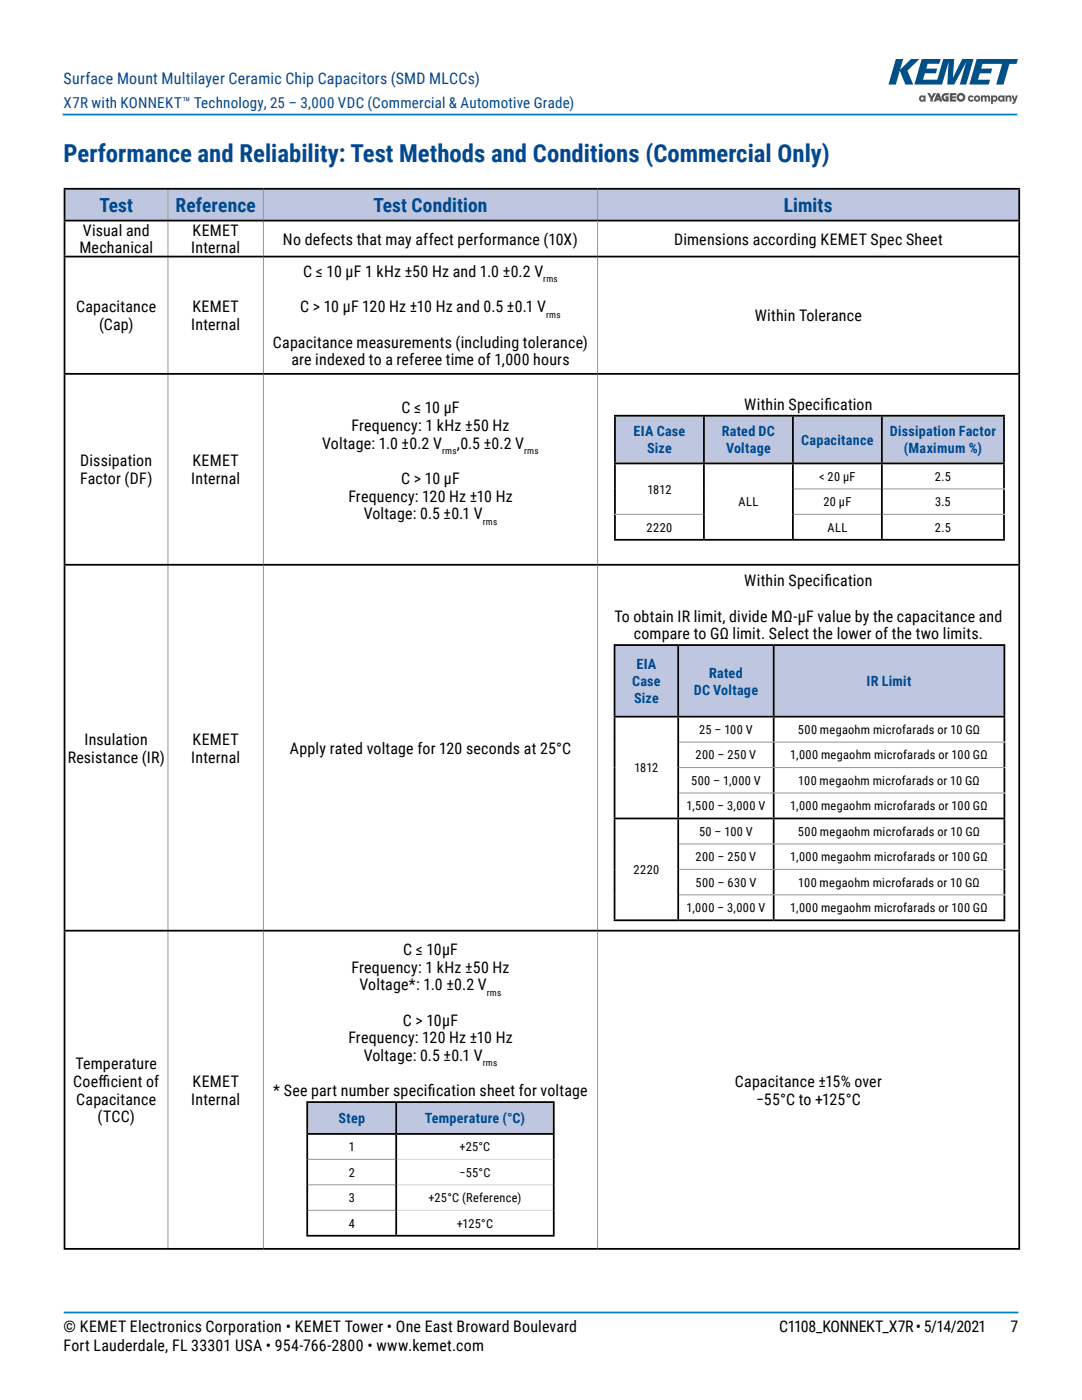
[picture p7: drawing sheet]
<svg xmlns="http://www.w3.org/2000/svg" width="216mm" height="279mm" viewBox="0 0 216 279" stroke-linecap="round" stroke-linejoin="round" font-family="sans-serif">
<defs><g id="words">
<text font-size="4.9" fill="#004990" x="12.7" y="32.3">Performance and Reliability: Test Methods and Conditions (Commercial Only)</text>
<g font-size="3.9" fill="#004990">
<text x="19.9" y="42.3">Test</text>
<text x="35" y="42.3">Reference</text>
<text x="74.5" y="42.3">Test Condition</text>
<text x="156.4" y="42.3">Limits</text>
</g>
<text font-size="3.2" fill="#004990" x="12.7" y="16.7">Surface Mount Multilayer Ceramic Chip Capacitors (SMD MLCCs)</text>
<g font-size="3.2">
<text x="16.5" y="47">Visual and</text>
<text x="38.4" y="47">KEMET</text>
<text x="15.8" y="50.6">Mechanical</text>
<text x="38.2" y="50.6">Internal</text>
<text x="56.5" y="48.8">No defects that may affect performance (10X)</text>
<text x="134.5" y="48.8">Dimensions according KEMET Spec Sheet</text>
<text x="60.5" y="55.3">C ≤ 10 µF 1 kHz ±50 Hz and 1.0 ±0.2 V</text>
<text x="15.2" y="62.3">Capacitance</text>
<text x="19.8" y="65.9">(Cap)</text>
<text x="38.2" y="65.9">Internal</text>
<text x="38.4" y="62.3">KEMET</text>
<text x="59.9" y="62.3">C &gt; 10 µF 120 Hz ±10 Hz and 0.5 ±0.1 V</text>
<text x="150.6" y="64.1">Within Tolerance</text>
<text x="54.5" y="69.4">Capacitance measurements (including tolerance)</text>
<text x="58.1" y="72.9">are indexed to a referee time of 1,000 hours</text>
<text x="80.1" y="82.5">C ≤ 10 µF</text>
<text x="148.5" y="81.8">Within Specif</text>
<text x="164.5" y="81.8">ication</text>
<text x="64.3" y="89.6">Voltage: 1.0 ±0.2 V</text>
<text x="70.1" y="86">Frequency: 1 kHz ±50 Hz</text>
<text x="91.2" y="89.6">,0.5 ±0.2 V</text>
<text x="16" y="93.1">Dissipation</text>
<text x="38.4" y="93.1">KEMET</text>
<text x="16" y="96.6">Factor (DF)</text>
<text x="38.2" y="96.6">Internal</text>
<text x="69.5" y="100.1">Frequency: 120 Hz ±10 Hz</text>
<text x="80.1" y="96.6">C &gt; 10 µF</text>
<text x="72.6" y="103.7">Voltage: 0.5 ±0.1 V</text>
<text x="148.5" y="117">Within Specif</text>
<text x="164.5" y="117">ication</text>
<text x="122.6" y="124">To obtain IR limit, divide MΩ-µF value by the capacitance and</text>
<text x="126.5" y="127.6">compare to GΩ limit. Select the lower of the two limits.</text>
<text x="16.9" y="148.7">Insulation</text>
<text x="38.4" y="148.7">KEMET</text>
<text x="13.5" y="152.2">Resistance (IR)</text>
<text x="38.2" y="152.2">Internal</text>
<text x="57.8" y="150.4">Apply rated voltage for 120 seconds at 25°C</text>
<text x="80.4" y="190.6">C ≤ 10µF</text>
<text x="70.1" y="194.1">Frequency: 1 kHz ±50 Hz</text>
<text x="71.8" y="197.6">Voltage*: 1.0 ±0.2 V</text>
<text x="69.5" y="208.2">Frequency: 120 Hz ±10 Hz</text>
<text x="80.4" y="204.7">C &gt; 10µF</text>
<text x="15.1" y="213.4">Temperature</text>
<text x="72.6" y="211.7">Voltage: 0.5 ±0.1 V</text>
<text x="14.6" y="216.9">Coef</text>
<text x="15.2" y="220.4">Capacitance</text>
<text x="19.7" y="216.9">f</text>
<text x="19.7" y="216.9">icient of</text>
<text x="38.2" y="220.4">Internal</text>
<text x="38.4" y="216.9">KEMET</text>
<text x="54.5" y="218.8">* See part number specif</text>
<text x="85.4" y="218.8">ication sheet for voltage</text>
<text x="146.6" y="216.9">Capacitance ±15% over</text>
<text x="150.9" y="220.4">−55°C to +125°C</text>
<text x="19.5" y="224">(TCC)</text>
<text x="12.7" y="265.9">© KEMET Electronics Corporation • KEMET Tower • One East Broward Boulevard</text>
<text x="12.7" y="269.7">Fort Lauderdale, FL 33301 USA • 954-766-2800 • www.kemet.com</text>
<text x="155.5" y="265.9">C1108_KONNEKT_X7R • 5/14/2021</text>
<text x="201.7" y="265.9">7</text>
</g>
<text font-size="3" fill="#004990" x="12.7" y="21.6">X7R with KONNEKT™ Technology, 25 – 3,000 VDC (Commercial &amp; Automotive Grade)</text>
<g font-size="2.8" fill="#004990">
<text x="126.4" y="87.1">EIA Case</text>
<text x="144" y="87.1">Rated DC</text>
<text x="159.9" y="88.8">Capacitance</text>
<text x="177.6" y="87.1">Dissipation Factor</text>
<text x="129.1" y="90.5">Size</text>
<text x="144.9" y="90.5">Voltage</text>
<text x="180.3" y="90.5">(Maximum %)</text>
<text x="126.1" y="136.9">Case</text>
<text x="127" y="133.6">EIA</text>
<text x="141.5" y="135.2">Rated</text>
<text x="172.9" y="136.9">IR Limit</text>
<text x="126.5" y="140.3">Size</text>
<text x="138.4" y="138.6">DC Voltage</text>
<text x="67.5" y="224.2">Step</text>
<text x="84.8" y="224.2">Temperature (°C)</text>
</g>
<g font-size="2.5">
<text x="163.5" y="96">&lt; 20 µF</text>
<text x="186.6" y="96">2.5</text>
<text x="129.2" y="98.5">1812</text>
<text x="147.4" y="101">ALL</text>
<text x="164.3" y="101">20 µF</text>
<text x="186.6" y="101">3.5</text>
<text x="129" y="106.1">2220</text>
<text x="165.1" y="106.1">ALL</text>
<text x="186.6" y="106.1">2.5</text>
<text x="139.5" y="146.5">25 – 100 V</text>
<text x="159.2" y="146.5">500 megaohm microfarads or 10 GΩ</text>
<text x="126.6" y="154.1">1812</text>
<text x="138.8" y="151.6">200 – 250 V</text>
<text x="157.7" y="151.6">1,000 megaohm microfarads or 100 GΩ</text>
<text x="137" y="161.7">1,500 – 3,000 V</text>
<text x="137.9" y="156.6">500 – 1,000 V</text>
<text x="157.7" y="161.7">1,000 megaohm microfarads or 100 GΩ</text>
<text x="159.3" y="156.6">100 megaohm microfarads or 10 GΩ</text>
<text x="139.5" y="166.8">50 – 100 V</text>
<text x="159.2" y="166.8">500 megaohm microfarads or 10 GΩ</text>
<text x="138.8" y="171.9">200 – 250 V</text>
<text x="157.7" y="171.9">1,000 megaohm microfarads or 100 GΩ</text>
<text x="126.4" y="174.4">2220</text>
<text x="138.8" y="177">500 – 630 V</text>
<text x="159.3" y="177">100 megaohm microfarads or 10 GΩ</text>
<text x="137" y="182">1,000 – 3,000 V</text>
<text x="157.7" y="182">1,000 megaohm microfarads or 100 GΩ</text>
<text x="69.6" y="229.8">1</text>
<text x="91.7" y="229.8">+25°C</text>
<text x="69.6" y="234.8">2</text>
<text x="69.6" y="239.9">3</text>
<text x="85.5" y="239.9">+25°C (Reference)</text>
<text x="91.7" y="234.8">−55°C</text>
<text x="69.6" y="245">4</text>
<text x="91.2" y="245">+125°C</text>
</g>
<g font-size="1.9">
<text x="108.4" y="56.3">rms</text>
<text x="109" y="63.4">rms</text>
<text x="88.2" y="90.6">rms</text>
<text x="104.6" y="90.6">rms</text>
<text x="96.3" y="104.7">rms</text>
<text x="97.1" y="198.7">rms</text>
<text x="96.3" y="212.8">rms</text>
</g>
</g></defs>
<path d="M12.5 22.9h190.5M12.7 261.9h190.5" fill="none" stroke="#007dc3" stroke-width=".35"/>
<g fill="#53585f">
<path d="M193.3 19.2a.65 .65 0 0 1 1 .1l-.3 .2a.28 .28 0 0 0-.4 0 .28 .28 0 0 0 0 .4 .28 .28 0 0 0 .4-.1l.3 .2a.65 .65 0 0 1-.9 .2 .65 .65 0 0 1-.1-1z"/>
<path d="M195.7 19.1h.4v.1a.42 .42 0 0 1 .7 0 .47 .47 0 0 1 .5-.1 .47 .47 0 0 1 .3 .4v.8h-.4v-.7l-.2-.2-.2 .2v.7h-.3v-.7l-.2-.2-.2 .2v.7h-.4z"/>
<path d="M200.6 19.1h.4v.1a.47 .47 0 0 1 .8 0v1.1h-.4v-.7l-.2-.2-.2 .2v.7h-.4z"/>
<path d="M201.8 19.1h.4l.3 .7 .2-.7h.4l-.4 1.1a.65 .65 0 0 1-.7 .6v-.4l.3-.2z"/>
<path d="M185 18.6h.5l.4 .6 .4-.6h.5l-.7 1.1v.6h-.5v-.6z"/>
<path d="M189.5 18.6h1.3v.4h-.8v.2h.7v.4h-.7v.3h.8v.4h-1.3z"/>
<path d="M188.1 18.8l.4-.2h.8v.4h-.6a.4 .4 0 0 0-.4 .5 .4 .4 0 0 0 .5 .3l-.2-.6h.7v1.1a1.15 1.15 0 0 1-1.3-.3l-.1-.7z"/>
<path d="M183.7 19.7a.3 .3 0 0 0 .6 0 .3 .3 0 0 0-.6 0zM183.5 19.2a.53 .53 0 0 1 .8 0v-.1h.4v1.2h-.4v-.1a.62 .62 0 0 1-.8-.1 .62 .62 0 0 1 0-.9z"/>
<path d="M194.7 19.7a.29 .29 0 0 0 .5 0 .29 .29 0 0 0-.5 0zM194.3 19.7a.65 .65 0 0 1 1.3 0 .65 .65 0 0 1-1.3 0z"/>
<path d="M198.1 19.7a.3 .3 0 0 0 .6 0 .3 .3 0 0 0-.6 0zM197.8 19.1h.3v.1a.6 .6 0 0 1 1 .5 .6 .6 0 0 1-1 .5v.6h-.3z"/>
<path d="M199.5 19.7a.3 .3 0 0 0 .6 0 .3 .3 0 0 0-.6 0zM199.3 19.2a.53 .53 0 0 1 .8 0v-.1h.3v1.2h-.3v-.1a.62 .62 0 0 1-.9-.1 .62 .62 0 0 1 .1-.9z"/>
<path d="M187.2 19.3l.1 .3h-.2zM187 18.6l-.7 1.7h.5l.1-.3h.6l.1 .3h.4l-.6-1.7z"/>
<path d="M191.3 19.4a.45 .45 0 0 1 .9 0 .45 .45 0 0 1-.9 0zM190.9 19.4a.89 .89 0 0 0 1.7 0 .89 .89 0 0 0-1.7 0z"/>
</g>
<g fill="#005088">
<path d="M183.9 11.8h3.8l-.3 .9h-2.3l-.3 1h2.2l-.3 .9h-2.2l-.3 1.3h2.8l1.2-4.1h2.2l-.3 3.7 1.9-3.7h2.3l-1.5 5.1h-1.3l1.3-4.5-2.4 4.5h-1.4l.3-4.5-1.3 4.5h-5.5z"/>
<path d="M194.9 11.8h8.2l-.3 .9h-1.4l-1.2 4.2h-1.4l1.2-4.2-3.9 .1-.3 .9h2.2l-.3 .9h-2.2l-.4 1.3h2.5l-.3 1h-3.9z"/>
<path d="M178.8 11.8h1.4l-.6 2.1 2.2-2.1h1.7l-2.4 2.3 1.1 2.8h-1.5l-1.1-2.8-.9 2.8h-1.4z"/>
</g>
<path d="M12.9 37.7h20.6v6.3h-20.6zM33.5 37.7h19.1v6.3h-19.1zM52.6 37.7h66.6v6.3h-66.6zM119.2 37.7h84.2v6.3h-84.2z" fill="#bfc6e0"/>
<g fill="none" stroke="#939598" stroke-width=".2">
<path d="M33.5 37.9v6M52.6 37.9v6M119.2 37.9v6M33.5 44.2v6.8M33.5 51.4v23M52.6 44.2v6.8M52.6 51.4v23M119.2 44.2v6.8M119.2 51.4v23M33.5 74.8v37.7M52.6 74.8v37.7M119.2 74.8v37.7"/>
<path d="M33.5 112.9v72.7M52.6 112.9v72.7M119.2 112.9v72.7M33.5 185.9v63.2M52.6 185.9v63.2M119.2 185.9v63.2"/>
</g>
<g fill="none" stroke="#000" stroke-width=".35">
<path d="M12.7 37.7h190.9M12.9 37.9v6M203.4 37.9v6M12.7 44h190.9M12.7 51.2h190.9M12.9 44.2v6.8M12.9 51.4v23M203.4 44.2v6.8M203.4 51.4v23M12.7 74.6h190.9M12.9 74.8v37.7M203.4 74.8v37.7"/>
<path d="M12.7 112.7h190.9M12.9 112.9v72.7M203.4 112.9v72.7M12.7 185.7h190.9M12.9 185.9v63.2M203.4 185.9v63.2M12.7 249.2h190.9"/>
</g>
<path d="M122.7 83h17.8v9.5h-17.8zM140.5 83h17.7v9.5h-17.7zM158.2 83h17.8v9.5h-17.8zM176 83h24.3v9.5h-24.3z" fill="#bfc6e0"/>
<g fill="none" stroke="#000" stroke-width=".35">
<path d="M122.5 83h78M122.5 92.5h78M122.7 83.1v9.2M122.7 92.7v9.9M140.5 83.1v9.2M140.5 92.7v14.9M158.2 83.1v9.2M158.2 92.7v14.9M176 83.1v9.2M176 92.7v14.9M200.3 83.1v9.2M200.3 92.7v4.8"/>
<path d="M200.3 97.7v4.9M122.5 107.7h78M122.7 102.7v4.9M200.3 102.7v4.9"/>
</g>
<path d="M158.4 97.6h17.4M176.1 97.6h24.4M122.5 102.6h17.8M158.4 102.6h17.4M176.1 102.6h24.4" fill="none" stroke="#939598" stroke-width=".2"/>
<path d="M122.6 128.7h12.7v14.3h-12.7zM135.3 128.7h19.1v14.3h-19.1zM154.4 128.7h46v14.3h-46z" fill="#bfc6e0"/>
<g fill="none" stroke="#000" stroke-width=".35">
<path d="M122.5 128.7h78.1M122.6 128.9v13.9M135.3 128.9v13.9M154.4 128.9v13.9M200.4 128.9v13.9M122.5 143h78.1M122.6 143.2v20M135.3 143.2v20M154.4 143.2v4.8M154.4 148.2v4.9M154.4 153.3v4.9M154.4 158.4v4.8"/>
<path d="M200.4 143.2v4.8M200.4 148.2v4.9M200.4 153.3v4.9M200.4 158.4v4.8M122.5 163.3h78.1M122.6 163.5v20M135.3 163.5v20M154.4 163.5v4.8M154.4 168.5v4.9M154.4 173.6v4.9M154.4 178.7v4.8M200.4 163.5v4.8"/>
<path d="M200.4 168.5v4.9M200.4 173.6v4.9M200.4 178.7v4.8M122.5 183.7h78.1"/>
</g>
<path d="M135.5 148.1h65.1M135.5 153.2h65.1M135.5 158.3h65.1M135.5 168.4h65.1M135.5 173.5h65.1M135.5 178.6h65.1" fill="none" stroke="#939598" stroke-width=".2"/>
<path d="M61.3 219.9h17.8v6.4h-17.8zM79.1 219.9h31.4v6.4h-31.4z" fill="#bfc6e0"/>
<path d="M61.1 219.9h49.6M61.1 226.3h49.6M61.3 220.1v6M61.3 226.5v19.9M79.1 220.1v6M79.1 226.5v19.9M110.5 220.1v6M110.5 226.5v19.9M61.1 246.6h49.6" fill="none" stroke="#000" stroke-width=".35"/>
<path d="M79.2 231.4h31.1M79.2 236.5h31.1M79.2 241.5h31.1" fill="none" stroke="#d1d3d4" stroke-width=".2"/>
<path d="M61.5 231.4h17.4M61.5 236.5h17.4M61.5 241.5h17.4" fill="none" stroke="#939598" stroke-width=".2"/>
<use href="#words"/>
</svg>
